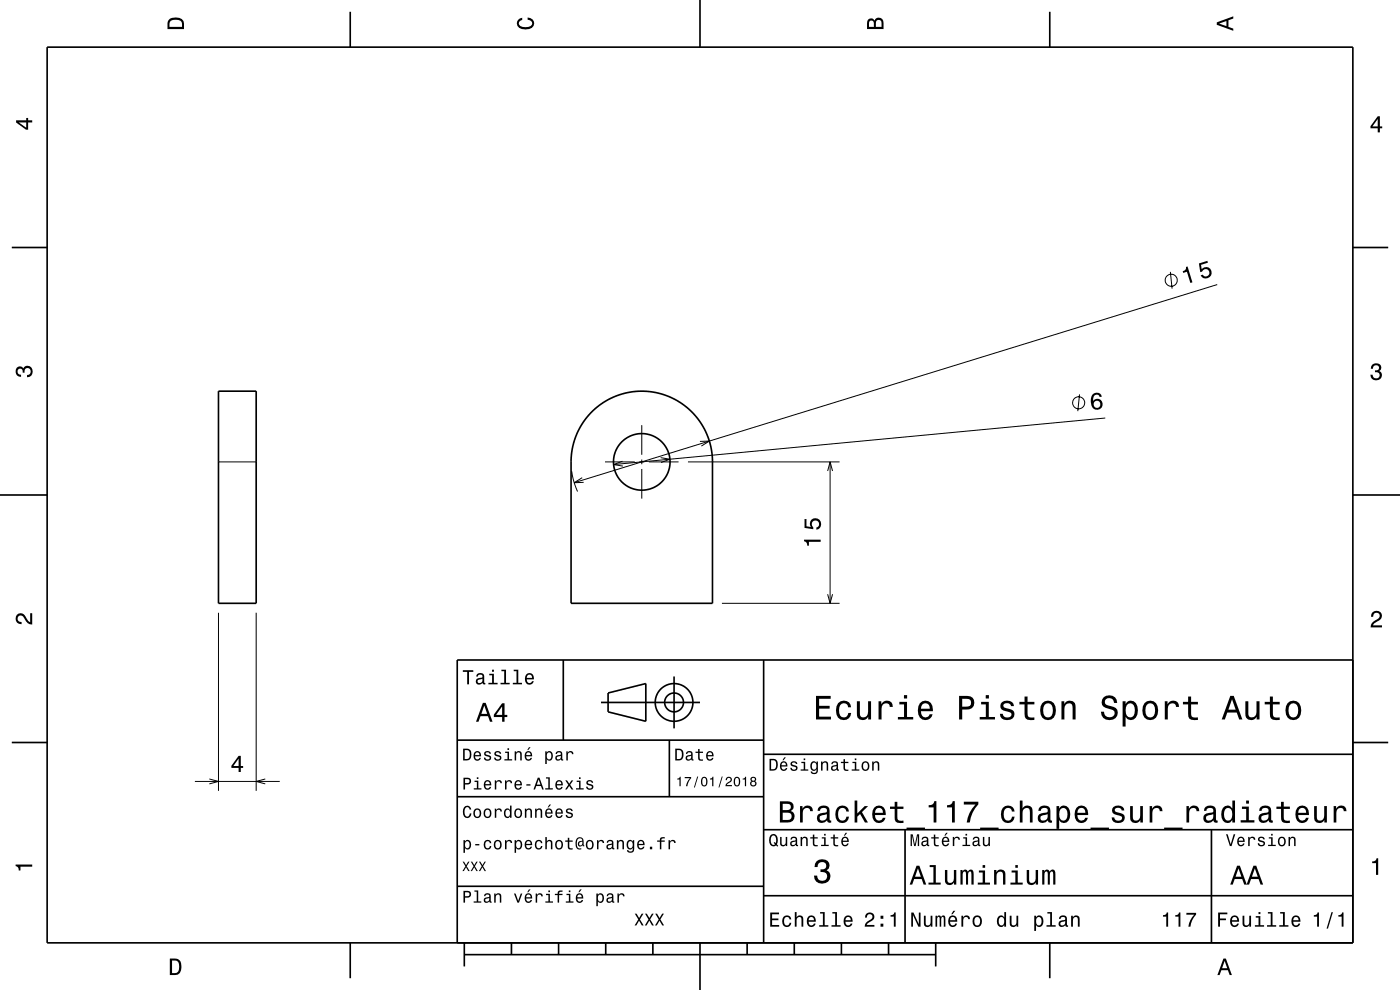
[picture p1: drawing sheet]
<svg xmlns="http://www.w3.org/2000/svg" width="297mm" height="210mm" viewBox="0 0 297 210" stroke-linecap="round" stroke-linejoin="round" font-family="sans-serif">
<g fill="none" stroke="#000" stroke-width=".21">
<path d="M248.3 57.7l.3 3.5M258.2 60.4l-136.4 42M46.3 98h8M121.3 100l.4 2.2 .8 2.1M128.3 98h6.3M132 97.8l-1.8 .7 1.9 .4M135.6 98h1M136.1 90.2v6.3M136.1 97.5v1M136.1 99.5v6.3M137.6 98h6.3M140.1 97.1l2 .3-1.9 .7"/>
<path d="M145.9 98h32.2M148.5 93.6h2l-1.7 1M175.6 99.9l.5-1.9 .5 1.9M176.1 98v30M229 83.7l-.4 3.5M234.5 88.7l-104.3 9.8M123.5 101.3l-1.7 1.1 2-.1M46.3 130v37.8M54.3 130v37.8M153.1 128h25M175.6 126l.5 2 .5-2M41.3 165.8h18"/>
<path d="M44.4 165.2l1.9 .6-1.9 .5M56.3 165.2l-2 .6 2 .5"/>
<circle cx="248.5" cy="59.4" r="1.28"/>
<circle cx="228.8" cy="85.4" r="1.28"/>
</g>
<g fill="none" stroke="#000" stroke-width=".35">
<path d="M10 10h277v190h-277zM74.3 2.5v7.5M148.5 0v10M222.7 2.5v7.5M2.5 52.5h7.5M287 52.5h7.5M46.3 83h8v45h-8zM125.4 87.5l2.5-2.1 2.9-1.4 3.4-.9h3.5l3.2 .6 3.1 1.5 2.8 2.2 2 2.5 .9 1.6 .7 1.8 .5 1.9 .2 1.8v31h-30l.1-31.6 .5-2.5 .9-2.3 1.2-2.2zM0 105h10M287 105h10M119.5 140v17M162 140v60"/>
<path d="M287 140h-190v60M2.5 157.5h7.5M97 157h65M127.5 149h21M129 147l8-2v8l-8-2zM142 157v12M143 143.5v11M287 157.5h7.5M97 169h65M162 176h125M162 160h125M192 176v24"/>
<path d="M257 176v24M97 188h65M162 190h125M74.3 200v7.5M98.5 202.5h100M98.5 200v5M108.5 200v2.5M118.5 200v2.5M128.5 200v2.5M138.5 200v2.5M148.5 200v10M158.5 200v2.5"/>
<path d="M168.5 200v2.5M178.5 200v2.5M188.5 200v2.5M198.5 200v5M222.7 200v7.5"/>
<circle cx="136.1" cy="98" r="6"/>
<circle cx="143" cy="149" r="2"/>
<circle cx="143" cy="149" r="4"/>
</g>
<g fill="#000">
<path d="M36 4a2.18 2.18 0 0 0-.5 2.2h3.5v-1.2a1.43 1.43 0 0 0-1.7-1.3zM36.3 4.4a2.15 2.15 0 0 1 2.2 .3l.1 1h-2.6v-1z" fill-rule="evenodd"/>
<path d="M109.9 4.2l.9-.4v.4a.7 .7 0 0 0-.7 .5 .7 .7 0 0 0 .3 .8 1.7 1.7 0 0 0 2.5-.5 .9 .9 0 0 0-1-.8v-.5a1.24 1.24 0 0 1 1.4 1.1 1.24 1.24 0 0 1-1 1.4 2.22 2.22 0 0 1-2.5-.7l-.2-.5z" fill-rule="evenodd"/>
<path d="M184.2 4.2l-.3 .7v1.3h3.5v-1.3a.98 .98 0 0 0-.7-1.1 .98 .98 0 0 0-1.2 .6 .84 .84 0 0 0-1.3-.2zM184.5 4.5a.54 .54 0 0 1 .6-.1 .54 .54 0 0 1 .3 .6v.7h-1zM185.9 4.4a.62 .62 0 0 1 .8-.1 .62 .62 0 0 1 .3 .6v.8h-1.2z" fill-rule="evenodd"/>
<path d="M258.1 4.7v.6l3.5 1.2v-.4l-1-.4v-1.4l1-.4v-.4zM258.6 5l1.6-.5v1z" fill-rule="evenodd"/>
<path d="M3.4 25.5v.5l2.1 1.5h.5v-1.5h.8v-.5h-.8v-.5h-.4v.5zM4 26h1.6v1.1z" fill-rule="evenodd"/>
<path d="M292.3 24.7l-1.6 2.1v.4h1.6v.9h.4v-.9h.5v-.4h-.5v-2.1zM292.3 25.2v1.6h-1.1z" fill-rule="evenodd"/>
<path d="M251.6 56.6a.77 .77 0 0 1-.7 .9l.1 .4 .8-.3 .7 2.4 .5-.1-1.1-3.4zM254.3 55.9l.3 1.8 .4-.1a.79 .79 0 0 1 1.1-.5 .79 .79 0 0 1 .4 1.1 .79 .79 0 0 1-1.2 .3l-.1-.2-.5 .1a1.21 1.21 0 0 0 1.8 .6 1.21 1.21 0 0 0 .3-1.8 1.21 1.21 0 0 0-1.9-.1l-.1-.9 1.5-.5-.2-.4z" fill-rule="evenodd"/>
<path d="M291.1 77.4a1.08 1.08 0 0 1 1.4-.2 1.08 1.08 0 0 1 .4 1.2l-.3 .3a1.06 1.06 0 0 1 .5 1.3 1.06 1.06 0 0 1-1.2 .7 1.1 1.1 0 0 1-1.2-1.2h.5a.71 .71 0 0 0 1 .8 .71 .71 0 0 0 .1-1.3h-.6v-.4a.61 .61 0 0 0 .8-.3 .61 .61 0 0 0-.2-.8 .61 .61 0 0 0-.9 .2l-.1 .5h-.5z" fill-rule="evenodd"/>
<path d="M3.6 78a.86 .86 0 0 1 1.4 .2 1.06 1.06 0 0 1 1.2-.6 1.06 1.06 0 0 1 .7 1.2 1.1 1.1 0 0 1-1.2 1.2v-.4a.71 .71 0 0 0 .8-1 .71 .71 0 0 0-1.3-.1v.6h-.4a.61 .61 0 0 0-.3-.8 .61 .61 0 0 0-.8 .2 .61 .61 0 0 0 .2 .8l.6 .2v.4a1.15 1.15 0 0 1-1.2-.6 1.15 1.15 0 0 1 .3-1.3z" fill-rule="evenodd"/>
<path d="M231.8 83.7a2.4 2.4 0 0 0 .5 3.2 1.16 1.16 0 0 0 1.5-.5 1.16 1.16 0 0 0-.4-1.5 1.16 1.16 0 0 0-1.5 .2 1.03 1.03 0 0 1 .7-1.4 .58 .58 0 0 1 .7 .5h.4a1.12 1.12 0 0 0-.8-.9 1.12 1.12 0 0 0-1.1 .4zM231.9 85.8a.75 .75 0 0 1 1.5 0 .75 .75 0 0 1-1.5 0z" fill-rule="evenodd"/>
<path d="M170.6 114.5v.3a.78 .78 0 0 1 .6 1h.4v-.9h2.5v-.4zM170.7 110.1v1.9l1.8 .3v-.4a.79 .79 0 0 1-.2-1.2 .79 .79 0 0 1 1.2-.1 .79 .79 0 0 1-.1 1.2l-.2 .1v.5a1.21 1.21 0 0 0 1-1.5 1.21 1.21 0 0 0-1.6-.9 1.21 1.21 0 0 0-.6 1.8l-.9-.2v-1.5z" fill-rule="evenodd"/>
<path d="M3.6 130.4a1.22 1.22 0 0 1 2 .7l.4 .6 .4 .3v-1.9h.4v2.4a1.8 1.8 0 0 1-1.7-1.4 .71 .71 0 0 0-.9-.5 .71 .71 0 0 0-.5 .8 .71 .71 0 0 0 .9 .5v.5a1.18 1.18 0 0 1-1.2-.7 1.18 1.18 0 0 1 .2-1.3z" fill-rule="evenodd"/>
<path d="M291.2 129.9a1.18 1.18 0 0 1 1.9 .3 1.18 1.18 0 0 1-1 1.7l-.5 .3-.3 .5h1.9v.4h-2.4a1.8 1.8 0 0 1 1.4-1.8 .71 .71 0 0 0 .5-.8 .71 .71 0 0 0-.9-.5 .71 .71 0 0 0-.5 .8h-.4z" fill-rule="evenodd"/>
<path d="M98.2 158.8v2.5h.9a1.37 1.37 0 0 0 .7-2.2 1.56 1.56 0 0 0-1.6-.3zM98.6 159.1a.98 .98 0 0 1 1.1 .7 .98 .98 0 0 1-.6 1.2h-.5zM100.7 159.6a1.04 1.04 0 0 0-.2 1.2 1.04 1.04 0 0 0 1 .5l.5-.5h-.3l-.4 .3a.54 .54 0 0 1-.5-.7h1.3a.83 .83 0 0 0-.4-.9 .83 .83 0 0 0-1 .1zM100.9 159.7l.2-.1a.47 .47 0 0 1 .5 .1 .47 .47 0 0 1 .1 .5h-.9zM102.9 159.5l-.2 .1a.69 .69 0 0 0 .9 .9l.2 .1a.43 .43 0 0 1-.4 .5 .43 .43 0 0 1-.4-.4h-.3a.74 .74 0 0 0 .9 .7 .74 .74 0 0 0 .5-1l-1-.4a.38 .38 0 0 1 .3-.5 .38 .38 0 0 1 .4 .4h.3a.78 .78 0 0 0-1.2-.4zM105.1 159.5l-.2 .1a.69 .69 0 0 0 .9 .9l.2 .1a.43 .43 0 0 1-.4 .5 .43 .43 0 0 1-.5-.4h-.3a.74 .74 0 0 0 .9 .7 .74 .74 0 0 0 .5-1l-.9-.4a.38 .38 0 0 1 .3-.5 .38 .38 0 0 1 .4 .4h.3a.77 .77 0 0 0-1.2-.4zM107.2 159.4v.3h.5v1.3h-.7v.3h1.6v-.3h-.6v-1.6zM107.7 158.7v.4h.3v-.4zM109.2 159.4v1.9h.3v-1.1a.45 .45 0 0 1 .4-.6 .45 .45 0 0 1 .5 .5v1.2h.3v-1.3a.63 .63 0 0 0-.5-.7 .63 .63 0 0 0-.7 .4v-.3zM112.2 158.5l-.4 .6h.3l.5-.6zM111.5 159.6a1.04 1.04 0 0 0-.2 1.2 1.04 1.04 0 0 0 1.1 .5l.5-.5h-.3l-.5 .3a.54 .54 0 0 1-.5-.7h1.3a.83 .83 0 0 0-.4-.9 .83 .83 0 0 0-1 .1zM111.8 159.7l.1-.1a.48 .48 0 0 1 .5 .1 .48 .48 0 0 1 .2 .5h-1zM115.7 159.4v2.7h.3v-1.1a.66 .66 0 0 0 .7 .4 .66 .66 0 0 0 .5-.6 .91 .91 0 0 0 0-1.1 .91 .91 0 0 0-1-.3l-.2 .3v-.3zM116.1 159.8a.45 .45 0 0 1 .5-.2 .45 .45 0 0 1 .3 .4 .65 .65 0 0 1 .1 .8 .65 .65 0 0 1-.7 .2 .98 .98 0 0 1-.2-1.2zM118.1 159.5l-.2 .4h.3a.39 .39 0 0 1 .4-.3 .39 .39 0 0 1 .3 .5h-.1a.65 .65 0 0 0-1 .4 .65 .65 0 0 0 .6 .9l.6-.3 .1 .2h.4v-.2l-.2-.1v-1.1a.72 .72 0 0 0-.5-.6 .72 .72 0 0 0-.7 .2zM118.2 160.6l.8-.3a.55 .55 0 0 1-.2 .7 .55 .55 0 0 1-.6 0zM120.1 159.4v1.9h.4v-1.1a.47 .47 0 0 1 .2-.6 .47 .47 0 0 1 .6 .2v.2h.4a.64 .64 0 0 0-.5-.7 .64 .64 0 0 0-.8 .4v-.3z" fill-rule="evenodd"/>
<path d="M98.2 142.2v.3h.9v2.7h.4v-2.7h.9v-.3zM101.3 143l-.3 .5h.4a.47 .47 0 0 1 .5-.4 .47 .47 0 0 1 .4 .6l-.2 .1a.84 .84 0 0 0-1 .2 .84 .84 0 0 0 0 1.1 .9 .9 0 0 0 1.3-.2l.1 .2 .5 .1v-.3l-.3-.1v-1.3a.87 .87 0 0 0-1.4-.5zM101.4 144.3l.9-.3a.66 .66 0 0 1-.1 .7 .66 .66 0 0 1-.8 .1zM103.8 142.9v.3h.6v1.6h-.8v.4h2v-.4h-.8v-1.9zM104.4 142.1v.4h.4v-.4zM106.4 142.1v.3h.6v2.4h-.8v.4h1.9v-.4h-.7v-2.7zM109 142.1v.3h.6v2.4h-.8v.4h1.9v-.4h-.7v-2.7zM111.6 143.1a1.32 1.32 0 0 0 .7 2.1 .9 .9 0 0 0 .9-.7h-.3l-.2 .3-.4 .1a.65 .65 0 0 1-.6-.8h1.6a1 1 0 0 0-.4-1.2 1 1 0 0 0-1.3 .2zM111.9 143.3a.57 .57 0 0 1 .7-.1 .57 .57 0 0 1 .3 .6h-1.2z" fill-rule="evenodd"/>
<path d="M102.4 149.1l-1.4 4h.5l.4-1.2h1.6l.4 1.2h.6l-1.5-4zM102.7 149.7l.7 1.7h-1.3zM106.5 149.2l-1.7 2.4v.5h1.7v1h.5v-1h.6v-.5h-.6v-2.4zM106.5 149.9v1.7h-1.3z" fill-rule="evenodd"/>
<path d="M143.2 158.8v2.5h.9a1.37 1.37 0 0 0 .7-2.2 1.56 1.56 0 0 0-1.6-.3zM143.6 159.1a.98 .98 0 0 1 1.1 .7 .98 .98 0 0 1-.6 1.2h-.5zM145.7 159.5l-.2 .4h.3a.39 .39 0 0 1 .5-.3 .39 .39 0 0 1 .3 .5h-.2a.65 .65 0 0 0-.9 .4 .65 .65 0 0 0 .5 .9l.7-.3v.2h.4v-.2l-.1-.1-.1-1.1a.73 .73 0 0 0-.4-.6 .73 .73 0 0 0-.8 .2zM145.8 160.6l.8-.3a.55 .55 0 0 1-.1 .7 .55 .55 0 0 1-.7 0zM148.1 158.9v.5h-.5v.3h.5v1.3a.75 .75 0 0 0 1 .4v-.3a.48 .48 0 0 1-.7-.3v-1.1h.7v-.3h-.7v-.5zM150 159.6a1.04 1.04 0 0 0-.2 1.2 1.04 1.04 0 0 0 1.1 .5l.5-.5h-.4l-.4 .3a.54 .54 0 0 1-.5-.7h1.3a.83 .83 0 0 0-.4-.9 .83 .83 0 0 0-1 .1zM150.3 159.7l.1-.1a.48 .48 0 0 1 .5 .1 .48 .48 0 0 1 .2 .5h-1z" fill-rule="evenodd"/>
<path d="M173.1 147.6v5h3.2v-.6h-2.5v-1.7h2.2v-.6h-2.2v-1.5h2.4v-.6zM177.8 149.2a2.59 2.59 0 0 0 .5 3.4 1.58 1.58 0 0 0 2.3-1.4h-.6a.95 .95 0 0 1-.9 1 .95 .95 0 0 1-1-.9 1.59 1.59 0 0 1 .9-2.1 .85 .85 0 0 1 .9 .8h.7a1.56 1.56 0 0 0-1.1-1.3 1.56 1.56 0 0 0-1.7 .5zM181.8 148.8v2.5a1.27 1.27 0 0 0 .9 1.4 1.27 1.27 0 0 0 1.5-.7v.6h.6v-3.8h-.6v2.2a.92 .92 0 0 1-.6 1.1 .92 .92 0 0 1-1.2-.4v-2.9zM186.4 148.8v3.8h.6v-2.2a.95 .95 0 0 1 .5-1.1 .95 .95 0 0 1 1.2 .3l.1 .4h.6a1.28 1.28 0 0 0-1-1.4 1.28 1.28 0 0 0-1.4 .8v-.6zM190.8 148.9v.5h1v2.7h-1.3v.5h3.2v-.5h-1.3v-3.2zM191.8 147.4v.8h.6v-.8zM195.1 149.2a2.62 2.62 0 0 0 .5 3.4 1.57 1.57 0 0 0 2.2-1.1h-.6l-.3 .5-.5 .2a1.08 1.08 0 0 1-1-1.3h2.5a1.66 1.66 0 0 0-.7-2 1.66 1.66 0 0 0-2.1 .3zM195.6 149.5a.94 .94 0 0 1 1.2-.2 .94 .94 0 0 1 .5 1h-1.9zM203.5 147.6v5h.6v-2.1h.8a1.47 1.47 0 0 0 1.8-1.2 1.47 1.47 0 0 0-1.5-1.7zM204.1 148.2a1.6 1.6 0 0 1 1.8 .5 .86 .86 0 0 1 0 .9 .86 .86 0 0 1-.9 .3h-.9zM208.1 148.9v.5h1v2.7h-1.3v.5h3.3v-.5h-1.3v-3.2zM209.1 147.4v.8h.7v-.8zM212.6 148.9a1.08 1.08 0 0 0-.3 1.2 1.08 1.08 0 0 0 1 .7l1.1 .4a.57 .57 0 0 1 .2 .6 .57 .57 0 0 1-.5 .4 .96 .96 0 0 1-1.4-.8h-.6a1.6 1.6 0 0 0 1.3 1.4 1.6 1.6 0 0 0 1.7-.8 1.13 1.13 0 0 0-1-1.6l-1.1-.3-.2-.4a.87 .87 0 0 1 .9-.5 .87 .87 0 0 1 .8 .6h.6a1.41 1.41 0 0 0-2.1-1.1zM217.4 147.8v1.1h-1.1v.5h1.1v2.6l.2 .4 .4 .3h1.4v-.5a.97 .97 0 0 1-1.4-.5v-2.3h1.4v-.5h-1.4v-1.1zM221.1 149.2a2.56 2.56 0 0 0 .5 3.4 1.72 1.72 0 0 0 1.8-.2 1.72 1.72 0 0 0 .6-1.7 1.7 1.7 0 0 0-.9-1.9 1.7 1.7 0 0 0-2 .4zM221.6 149.6a.96 .96 0 0 1 1-.4 .96 .96 0 0 1 .7 .8 1.59 1.59 0 0 1-1 2.2 1.19 1.19 0 0 1-1-1.5zM225.2 148.8v3.8h.6v-2.2a.97 .97 0 0 1 .5-1.1 .97 .97 0 0 1 1.1 .2l.1 .7v2.4h.7v-2.5a1.27 1.27 0 0 0-.9-1.4 1.27 1.27 0 0 0-1.5 .6v-.5zM234.1 147.9a1.38 1.38 0 0 0-.3 1.5 1.38 1.38 0 0 0 1.3 .9 1.25 1.25 0 0 1 1.4 .9 1.15 1.15 0 0 1-1.3 .9 1.15 1.15 0 0 1-1-1.1h-.7a1.8 1.8 0 0 0 1.7 1.8 1.8 1.8 0 0 0 1.9-1.6 1.46 1.46 0 0 0-1.5-1.4l-.6-.2a.83 .83 0 0 1-.5-1.1 .83 .83 0 0 1 1.2-.3l.5 .5 .1 .4h.7a1.67 1.67 0 0 0-1-1.6 1.67 1.67 0 0 0-1.9 .4zM238.2 148.8v5.3h.6v-2.1a1.32 1.32 0 0 0 1.4 .7 1.32 1.32 0 0 0 1.1-1.1 2.43 2.43 0 0 0-.8-2.8 1.21 1.21 0 0 0-1.7 .5v-.5zM239.1 149.6a.9 .9 0 0 1 .9-.4 .9 .9 0 0 1 .7 .8 1.61 1.61 0 0 1-.9 2.2 1.18 1.18 0 0 1-1-1.5zM242.8 149.2a2.56 2.56 0 0 0 .5 3.4 1.72 1.72 0 0 0 1.8-.2 1.72 1.72 0 0 0 .6-1.7 1.7 1.7 0 0 0-.9-1.9 1.7 1.7 0 0 0-2 .4zM243.3 149.6a.96 .96 0 0 1 1-.4 .96 .96 0 0 1 .7 .8 1.59 1.59 0 0 1-1 2.2 1.19 1.19 0 0 1-1-1.5zM247.1 148.8v3.8h.6v-2.2a.95 .95 0 0 1 .5-1.1 .95 .95 0 0 1 1.2 .3l.1 .4h.6a1.28 1.28 0 0 0-1-1.4 1.28 1.28 0 0 0-1.4 .8v-.6zM252 147.8v1.1h-1v.5h1l.1 2.6 .2 .4 .4 .3h1.4v-.5a.97 .97 0 0 1-1.4-.5v-2.3h1.4v-.5h-1.4v-1.1zM261 147.6l-1.8 5h.6l.6-1.4h2l.5 1.4h.7l-1.9-5zM261.4 148.3l.7 2.2h-1.5zM264.2 148.8v2.5a1.27 1.27 0 0 0 .9 1.4 1.27 1.27 0 0 0 1.5-.7v.6h.6v-3.8h-.6v2.2a.92 .92 0 0 1-.6 1.1 .92 .92 0 0 1-1.1-.4l-.1-2.9zM269.4 147.8v1.1h-1.1v.5h1.1v2.6l.2 .4 .4 .3 .7 .1 .8-.1v-.5a.97 .97 0 0 1-1.4-.5l-.1-2.3h1.5v-.5h-1.5v-1.1zM273.1 149.2a2.56 2.56 0 0 0 .6 3.4 1.72 1.72 0 0 0 1.8-.2 1.72 1.72 0 0 0 .6-1.7 1.7 1.7 0 0 0-.9-1.9 1.7 1.7 0 0 0-2.1 .4zM273.6 149.6a.96 .96 0 0 1 1-.4 .96 .96 0 0 1 .7 .8 1.59 1.59 0 0 1-.9 2.2 1.19 1.19 0 0 1-1.1-1.5z" fill-rule="evenodd"/>
<path d="M50.6 160.3l-1.5 2.1v.5h1.5v.9h.5v-.9h.5v-.4h-.5v-2.2zM50.6 160.9v1.6h-1.1z" fill-rule="evenodd"/>
<path d="M98.3 165v2.5h.4v-1.1a.96 .96 0 0 0 1.2-.7 .66 .66 0 0 0-.7-.7zM98.7 165.3h.4a.43 .43 0 0 1 .5 .4 .43 .43 0 0 1-.5 .4h-.4zM100.7 165.6v.3h.5v1.3h-.7v.3h1.6v-.3h-.6v-1.6zM101.2 164.9v.3h.3v-.3zM102.8 165.7a1.04 1.04 0 0 0-.1 1.2 1.04 1.04 0 0 0 1 .6l.5-.6h-.3l-.5 .4a.54 .54 0 0 1-.4-.7h1.2a.83 .83 0 0 0-.3-1 .83 .83 0 0 0-1.1 .1zM103.1 165.9l.1-.1a.47 .47 0 0 1 .5 .1 .47 .47 0 0 1 .2 .4h-.9zM105 165.5v2h.3v-1.1a.47 .47 0 0 1 .2-.6 .47 .47 0 0 1 .6 .2l.1 .1h.3a.64 .64 0 0 0-.5-.6 .64 .64 0 0 0-.7 .4v-.4zM107.1 165.5v2h.3v-1.1a.47 .47 0 0 1 .3-.6 .47 .47 0 0 1 .6 .2v.1h.3a.64 .64 0 0 0-.4-.6 .64 .64 0 0 0-.8 .4v-.4zM109.3 165.7a1.04 1.04 0 0 0-.1 1.2 1.04 1.04 0 0 0 1 .6l.5-.6h-.3l-.4 .4a.54 .54 0 0 1-.5-.7h1.2a.83 .83 0 0 0-.3-1 .83 .83 0 0 0-1.1 .1zM109.6 165.9l.1-.1a.47 .47 0 0 1 .5 .1 .47 .47 0 0 1 .2 .4h-.9zM111.7 166.4v.2h.8v-.2zM114.1 165l-.9 2.5h.3l.3-.8h1l.2 .8h.4l-1-2.5zM114.3 165.3l.3 1.1h-.7zM115.8 164.9v.2h.5v2.1h-.6v.3h1.6v-.3h-.7v-2.3zM118 165.7a1.04 1.04 0 0 0-.2 1.2 1.04 1.04 0 0 0 1.1 .6l.5-.6h-.3l-.5 .4a.54 .54 0 0 1-.5-.7h1.3a.83 .83 0 0 0-.3-1 .83 .83 0 0 0-1.1 .1zM118.3 165.9l.1-.1a.47 .47 0 0 1 .5 .1 .47 .47 0 0 1 .2 .4h-1zM119.9 165.5l.7 1-.7 1h.4l.5-.8 .5 .8h.3l-.6-1 .6-1h-.4l-.4 .7-.5-.7zM122.3 165.6v.3h.5v1.3h-.6v.3h1.6v-.3h-.6v-1.6zM122.8 164.9v.3h.4v-.3zM124.6 165.6l-.2 .2a.68 .68 0 0 0 .9 .9l.2 .1a.43 .43 0 0 1-.4 .5 .43 .43 0 0 1-.5-.4h-.3a.74 .74 0 0 0 1 .7 .74 .74 0 0 0 .4-1.1l-.9-.3a.38 .38 0 0 1 .3-.5 .38 .38 0 0 1 .4 .4l.3-.1a.78 .78 0 0 0-1.2-.4z" fill-rule="evenodd"/>
<path d="M98.3 178.2v2.7h.3v-1a.66 .66 0 0 0 .8 .3 .66 .66 0 0 0 .5-.6 .91 .91 0 0 0 0-1 .91 .91 0 0 0-1-.4l-.3 .3v-.3zM98.8 178.6a.45 .45 0 0 1 .5-.2 .45 .45 0 0 1 .3 .5 .65 .65 0 0 1 0 .7 .65 .65 0 0 1-.7 .3 .98 .98 0 0 1-.1-1.3zM100.8 179v.3h.9v-.3zM102.8 178.4a1.04 1.04 0 0 0-.1 1.2 1.04 1.04 0 0 0 1 .6l.5-.4v-.3h-.3l-.3 .4a.72 .72 0 0 1-.7-.7 .72 .72 0 0 1 .7-.7l.3 .4h.3a.78 .78 0 0 0-.5-.7 .78 .78 0 0 0-.9 .2zM105 178.4a1.04 1.04 0 0 0-.2 1.2 1.04 1.04 0 0 0 1.1 .6 1.04 1.04 0 0 0 .5-1.3 1.04 1.04 0 0 0-1.2-.7zM105.2 178.6a.48 .48 0 0 1 .5-.2 .48 .48 0 0 1 .4 .5 .66 .66 0 0 1 0 .7 .66 .66 0 0 1-.7 .3 .97 .97 0 0 1-.2-1.3zM107.1 178.2v2h.3v-1.2a.47 .47 0 0 1 .3-.5 .47 .47 0 0 1 .6 .2v.1h.3a.64 .64 0 0 0-.4-.6 .64 .64 0 0 0-.8 .3v-.3zM109.2 178.2v2.7h.3v-1a.66 .66 0 0 0 .7 .3 .66 .66 0 0 0 .5-.6 .91 .91 0 0 0 0-1 .91 .91 0 0 0-1-.4l-.2 .3v-.3zM109.6 178.6a.44 .44 0 0 1 .5-.2 .44 .44 0 0 1 .3 .5l.1 .3a.6 .6 0 0 1-.5 .7 .84 .84 0 0 1-.4-1.3zM111.5 178.4a1.04 1.04 0 0 0-.2 1.2 1.04 1.04 0 0 0 1.1 .6l.5-.6h-.3l-.5 .3a.54 .54 0 0 1-.5-.6h1.3a.83 .83 0 0 0-.4-1 .83 .83 0 0 0-1 .1zM111.8 178.6l.1-.1a.48 .48 0 0 1 .5 0 .48 .48 0 0 1 .2 .5h-1zM113.7 178.4a1.04 1.04 0 0 0-.2 1.2 1.04 1.04 0 0 0 1.1 .6l.4-.4 .1-.3h-.3l-.3 .4a.72 .72 0 0 1-.7-.7 .72 .72 0 0 1 .7-.7l.3 .4h.3a.78 .78 0 0 0-.6-.7 .78 .78 0 0 0-.8 .2zM115.7 177.6v2.6h.3v-1.2a.45 .45 0 0 1 .3-.5 .45 .45 0 0 1 .6 .2v1.5h.3v-1.3a.63 .63 0 0 0-.4-.7 .63 .63 0 0 0-.8 .3v-.9zM118 178.4a1.04 1.04 0 0 0-.2 1.2 1.04 1.04 0 0 0 1.1 .6 1.04 1.04 0 0 0 .5-1.3 1.04 1.04 0 0 0-1.2-.7zM118.2 178.6a.48 .48 0 0 1 .5-.2 .48 .48 0 0 1 .4 .5 .66 .66 0 0 1 0 .7 .66 .66 0 0 1-.7 .3 .98 .98 0 0 1-.2-1.3zM120.4 177.7v.6h-.5v.3h.5l.1 1.2a.75 .75 0 0 0 1 .4v-.3a.49 .49 0 0 1-.7-.2v-1.1h.7v-.3h-.7v-.6zM122.5 177.8a1.87 1.87 0 0 0 .1 2.3l.7 .1v-.3a.61 .61 0 0 1-.9-.5 1.2 1.2 0 0 1 .6-1.6l.4 .1 .1 .4a.7 .7 0 0 0-.8 .4 .7 .7 0 0 0 .2 .8h.4l.3-.2v.2h.4l-.2-.3a1.2 1.2 0 0 0-.8-1.6zM122.9 178.7l.6-.2-.1 .7-.5 .1zM124.5 178.4a1.04 1.04 0 0 0-.2 1.2 1.04 1.04 0 0 0 1.2 .6 1.04 1.04 0 0 0 .4-1.3 1.04 1.04 0 0 0-1.1-.7zM124.7 178.6a.48 .48 0 0 1 .5-.2 .48 .48 0 0 1 .4 .5 .66 .66 0 0 1 0 .7 .66 .66 0 0 1-.7 .3 .98 .98 0 0 1-.2-1.3zM126.7 178.2v2h.3v-1.2a.47 .47 0 0 1 .2-.5 .47 .47 0 0 1 .6 .2v.1h.4a.64 .64 0 0 0-.5-.6 .64 .64 0 0 0-.8 .3v-.3zM128.9 178.3l-.2 .5h.3a.39 .39 0 0 1 .5-.4 .39 .39 0 0 1 .3 .6h-.2a.65 .65 0 0 0-.9 .4 .65 .65 0 0 0 .5 .8l.6-.3 .1 .2 .4 .1v-.3h-.2v-1.2a.72 .72 0 0 0-.5-.6 .72 .72 0 0 0-.7 .2zM129 179.4l.8-.2a.55 .55 0 0 1-.1 .6 .55 .55 0 0 1-.7 .1zM130.9 178.2v2h.3v-1.2a.45 .45 0 0 1 .3-.5 .45 .45 0 0 1 .5 .2l.1 1.5h.3v-1.3a.63 .63 0 0 0-.5-.7 .63 .63 0 0 0-.7 .3v-.3zM133.1 178.4a1.06 1.06 0 0 0-.2 1.1 1.06 1.06 0 0 0 .9 .7l.4-.3a.52 .52 0 0 1-.2 .7 .52 .52 0 0 1-.7-.3h-.3a.78 .78 0 0 0 .9 .6 .78 .78 0 0 0 .6-.8v-1.9h-.3v.3l-.2-.3a.65 .65 0 0 0-.9 .2zM133.4 178.6a.45 .45 0 0 1 .5-.2 .45 .45 0 0 1 .3 .5 .65 .65 0 0 1 0 .7 .65 .65 0 0 1-.7 .3l-.2-.4zM135.4 178.4a1.04 1.04 0 0 0-.2 1.2 1.04 1.04 0 0 0 1 .6l.5-.6h-.3l-.4 .3a.54 .54 0 0 1-.5-.6h1.3a.83 .83 0 0 0-.4-1 .83 .83 0 0 0-1 .1zM135.6 178.6l.2-.1a.48 .48 0 0 1 .5 0 .48 .48 0 0 1 .1 .5h-.9zM137.9 179.6v.6h.5v-.6zM139.4 178.3v.3h.6v1.6h.3v-1.6h.7v-.3h-.7v-.3l.7-.1v-.3a.68 .68 0 0 0-.7 0 .68 .68 0 0 0-.3 .7zM141.8 178.2v2h.3v-1.2a.47 .47 0 0 1 .3-.5 .47 .47 0 0 1 .6 .2v.1h.3a.64 .64 0 0 0-.5-.6 .64 .64 0 0 0-.7 .3v-.3z" fill-rule="evenodd"/>
<path d="M98.4 171.2a1.45 1.45 0 0 0 .7 2.3 .94 .94 0 0 0 .9-1h-.3a.59 .59 0 0 1-.8 .7 1.31 1.31 0 0 1 .2-2l.3 .1 .2 .4h.4a.85 .85 0 0 0-.6-.8 .85 .85 0 0 0-1 .3zM100.6 171.7a1.04 1.04 0 0 0-.1 1.3 1.04 1.04 0 0 0 1.1 .5 1.04 1.04 0 0 0 .5-1.3 1.04 1.04 0 0 0-1.2-.7zM100.9 171.9a.48 .48 0 0 1 .5-.1 .48 .48 0 0 1 .3 .4 .66 .66 0 0 1 0 .7 .66 .66 0 0 1-.7 .3 .98 .98 0 0 1-.1-1.3zM102.8 171.7a1.04 1.04 0 0 0-.2 1.3 1.04 1.04 0 0 0 1.2 .5 1.04 1.04 0 0 0 .5-1.3 1.04 1.04 0 0 0-1.2-.7zM103 171.9a.48 .48 0 0 1 .5-.1 .48 .48 0 0 1 .4 .4 .66 .66 0 0 1 0 .7 .66 .66 0 0 1-.7 .3 .97 .97 0 0 1-.2-1.3zM105 171.5v2h.3v-1.1a.47 .47 0 0 1 .2-.6 .47 .47 0 0 1 .6 .2l.1 .1h.3a.64 .64 0 0 0-.5-.6 .64 .64 0 0 0-.7 .4v-.4zM107.1 171.7a1.06 1.06 0 0 0-.2 1.2 1.06 1.06 0 0 0 .9 .6l.4-.3v.3h.3v-2.6h-.3v.9a.63 .63 0 0 0-1.1-.1zM107.4 171.9a.44 .44 0 0 1 .4-.1 .44 .44 0 0 1 .4 .4 .65 .65 0 0 1 0 .7 .65 .65 0 0 1-.7 .3l-.2-.4zM109.3 171.7a1.04 1.04 0 0 0-.1 1.3 1.04 1.04 0 0 0 1.1 .5 1.04 1.04 0 0 0 .5-1.3 1.04 1.04 0 0 0-1.2-.7zM109.5 171.9a.48 .48 0 0 1 .6-.1 .48 .48 0 0 1 .3 .4 .66 .66 0 0 1 0 .7 .66 .66 0 0 1-.7 .3 .98 .98 0 0 1-.2-1.3zM111.4 171.5v2h.3v-1.1a.45 .45 0 0 1 .3-.7 .45 .45 0 0 1 .5 .6v1.2h.4v-1.3a.63 .63 0 0 0-.5-.7 .63 .63 0 0 0-.7 .3v-.3zM113.5 171.5v2h.3v-1.1a.45 .45 0 0 1 .3-.6 .45 .45 0 0 1 .6 .2v1.5h.3v-1.3a.63 .63 0 0 0-.4-.7 .63 .63 0 0 0-.8 .3v-.3zM116.5 170.7l-.3 .6h.2l.5-.6zM115.9 171.7a1.04 1.04 0 0 0-.2 1.2 1.04 1.04 0 0 0 1 .6l.5-.6h-.3l-.4 .4a.54 .54 0 0 1-.5-.7h1.2a.83 .83 0 0 0-.3-1 .83 .83 0 0 0-1 .1zM116.1 171.9l.2-.1a.47 .47 0 0 1 .4 .1 .47 .47 0 0 1 .2 .4h-.9zM118 171.7a1.04 1.04 0 0 0-.2 1.2 1.04 1.04 0 0 0 1.1 .6l.5-.6h-.3l-.5 .4a.53 .53 0 0 1-.5-.7h1.3a.83 .83 0 0 0-.3-1 .83 .83 0 0 0-1.1 .1zM118.3 171.9l.1-.1a.47 .47 0 0 1 .5 .1 .47 .47 0 0 1 .2 .4h-1zM120.2 171.6l-.1 .2a.69 .69 0 0 0 .8 .9l.3 .1a.43 .43 0 0 1-.4 .5 .43 .43 0 0 1-.5-.4h-.3a.74 .74 0 0 0 .9 .7 .74 .74 0 0 0 .5-1.1l-1-.3a.38 .38 0 0 1 .3-.5 .38 .38 0 0 1 .5 .3h.3a.77 .77 0 0 0-1.3-.4z" fill-rule="evenodd"/>
<path d="M143.7 165.1v.3h.4v1.4h.3v-2zM145.3 164.8v.3h1l-.7 1.2-.1 .5h.3l.8-2zM147.9 164.7l-.7 2.3h.2l.7-2.3zM148.9 165a1.15 1.15 0 0 0 .5 1.8 1.16 1.16 0 0 0 .5-1.8 .63 .63 0 0 0-1 0zM149.2 165.1l.2-.1a.98 .98 0 0 1 0 1.6l-.2-.1-.2-.3v-.7zM150.6 165.1v.3h.5v1.4h.2v-2zM153.1 164.7l-.7 2.3h.2l.7-2.3zM154.1 164.9l-.2 .6h.3a.4 .4 0 0 1 .3-.5 .4 .4 0 0 1 .5 .3 .4 .4 0 0 1-.3 .5l-.2 .1a.93 .93 0 0 0-.6 .9h1.4v-.3h-1.1l.5-.4a.67 .67 0 0 0 .5-1 .67 .67 0 0 0-1.1-.2zM155.8 165a1.15 1.15 0 0 0 .5 1.8 1.16 1.16 0 0 0 .5-1.8 .63 .63 0 0 0-1 0zM156.1 165.1l.2-.1a.98 .98 0 0 1 0 1.6l-.2-.1-.2-.3v-.7zM157.6 165.1v.3h.4v1.4h.3v-2zM159.4 164.9l-.2 .5 .2 .3a.62 .62 0 0 0-.1 .9 .62 .62 0 0 0 1 0 .62 .62 0 0 0-.1-.9 .57 .57 0 0 0 0-.9 .57 .57 0 0 0-.8 .1zM159.4 166.2a.41 .41 0 0 1 .8 0 .41 .41 0 0 1-.8 0zM159.5 165.3a.34 .34 0 0 1 .6 0 .34 .34 0 0 1-.6 0z" fill-rule="evenodd"/>
<path d="M163.2 161v2.5h.9a1.37 1.37 0 0 0 .7-2.2 1.58 1.58 0 0 0-1.6-.3zM163.6 161.3a.98 .98 0 0 1 1.1 .7 .98 .98 0 0 1-.6 1.2h-.5zM166.4 160.7l-.4 .6h.2l.5-.6zM165.7 161.7a1.04 1.04 0 0 0-.2 1.2 1.04 1.04 0 0 0 1 .6l.5-.6h-.3l-.4 .4a.54 .54 0 0 1-.5-.7h1.3a.83 .83 0 0 0-.4-1 .83 .83 0 0 0-1 .1zM165.9 161.9l.2-.1a.48 .48 0 0 1 .5 .1 .48 .48 0 0 1 .1 .4h-.9zM167.9 161.6l-.2 .2a.68 .68 0 0 0 .9 .9l.2 .1a.43 .43 0 0 1-.4 .5 .43 .43 0 0 1-.4-.4h-.3a.74 .74 0 0 0 .9 .7 .74 .74 0 0 0 .5-1.1l-1-.3a.38 .38 0 0 1 .3-.5 .38 .38 0 0 1 .4 .4l.3-.1a.78 .78 0 0 0-1.2-.4zM170 161.6v.3h.5v1.3h-.7v.3h1.7v-.3h-.7v-1.6zM170.5 160.9v.3h.3v-.3zM172.1 161.7a1.06 1.06 0 0 0-.2 1.2 1.06 1.06 0 0 0 .9 .6l.4-.3a.52 .52 0 0 1-.2 .7 .52 .52 0 0 1-.7-.3h-.3a.78 .78 0 0 0 .9 .6 .78 .78 0 0 0 .6-.8v-1.9h-.3v.4l-.2-.3a.64 .64 0 0 0-.9 .1zM172.4 161.9a.45 .45 0 0 1 .4-.1 .45 .45 0 0 1 .4 .4 .65 .65 0 0 1 0 .7 .65 .65 0 0 1-.7 .3l-.2-.4zM174.2 161.5v2h.3v-1.1a.45 .45 0 0 1 .3-.6 .45 .45 0 0 1 .5 .2l.1 1.5h.3v-1.3a.63 .63 0 0 0-.5-.7 .63 .63 0 0 0-.7 .3v-.3zM176.6 161.6l-.2 .5h.3a.39 .39 0 0 1 .4-.4 .39 .39 0 0 1 .3 .6h-.1a.65 .65 0 0 0-1 .4 .65 .65 0 0 0 .6 .8l.6-.3 .1 .2 .4 .1-.2-.4v-1a.73 .73 0 0 0-1.2-.5zM176.7 162.7l.8-.2a.55 .55 0 0 1-.2 .6 .55 .55 0 0 1-.6 .1zM178.9 161v.6h-.5v.3h.5l.1 1.3a.75 .75 0 0 0 1 .3v-.3a.48 .48 0 0 1-.7-.2v-1.1h.7v-.3h-.7v-.6zM180.8 161.6v.3h.5v1.3h-.6v.3h1.6v-.3h-.6v-1.6zM181.3 160.9v.3h.4v-.3zM183 161.7a1.04 1.04 0 0 0-.2 1.3 1.04 1.04 0 0 0 1.2 .5 1.04 1.04 0 0 0 .4-1.3 1.04 1.04 0 0 0-1.2-.7zM183.2 161.9a.48 .48 0 0 1 .5-.1 .48 .48 0 0 1 .4 .4 .66 .66 0 0 1 0 .7 .66 .66 0 0 1-.7 .3 .98 .98 0 0 1-.2-1.3zM185 161.5v2h.3v-1.1a.45 .45 0 0 1 .3-.6 .45 .45 0 0 1 .6 .2v1.5h.3v-1.3a.63 .63 0 0 0-.4-.7 .63 .63 0 0 0-.8 .3v-.3z" fill-rule="evenodd"/>
<path d="M163.4 177.2a1.45 1.45 0 0 0 .7 2.3l.5-.2 .3 .3 .2-.2-.3-.3a1.53 1.53 0 0 0-.5-2.2l-.6 .1zM163.8 177.3l.3-.1a1.21 1.21 0 0 1 .5 1.7l-.3-.3-.2 .2 .3 .3a.45 .45 0 0 1-.7-.1 1.62 1.62 0 0 1 .1-1.7zM165.5 177.5v1.3a.63 .63 0 0 0 .4 .7 .63 .63 0 0 0 .8-.3v.3h.3v-2h-.3v1.2a.46 .46 0 0 1-.3 .5 .46 .46 0 0 1-.6-.2v-1.5zM167.9 177.6l-.2 .5h.3a.39 .39 0 0 1 .5-.4 .39 .39 0 0 1 .2 .6h-.1a.65 .65 0 0 0-.9 .4 .65 .65 0 0 0 .5 .8l.6-.3 .1 .2 .4 .1v-.3h-.2v-1.1a.73 .73 0 0 0-1.2-.5zM168 178.7l.8-.2a.55 .55 0 0 1-.2 .6 .55 .55 0 0 1-.6 .1zM169.8 177.5v2h.4v-1.1a.45 .45 0 0 1 .2-.6 .45 .45 0 0 1 .6 .2v1.5h.3v-1.3a.63 .63 0 0 0-.4-.7 .63 .63 0 0 0-.8 .3v-.3zM172.4 177v.6h-.5v.3h.5l.1 1.3a.75 .75 0 0 0 1 .3v-.3a.49 .49 0 0 1-.7-.2v-1.1h.7v-.3h-.7v-.6zM174.3 177.6v.3h.5v1.3h-.6v.3h1.6v-.3h-.6v-1.6zM174.8 176.9v.3h.4v-.3zM176.8 177v.6h-.6v.3h.6v1.3a.74 .74 0 0 0 1 .3v-.3a.49 .49 0 0 1-.7-.2v-1.1h.7v-.3h-.7v-.6zM179.4 176.7l-.4 .6h.2l.5-.6zM178.7 177.7a1.04 1.04 0 0 0-.2 1.2 1.04 1.04 0 0 0 1 .6l.5-.6h-.3l-.4 .4a.54 .54 0 0 1-.5-.7h1.3a.83 .83 0 0 0-.4-1 .83 .83 0 0 0-1 .1zM178.9 177.9l.2-.1a.48 .48 0 0 1 .5 .1 .48 .48 0 0 1 .1 .4h-.9z" fill-rule="evenodd"/>
<path d="M165.4 170v4.5h1.7a1.26 1.26 0 0 0 1.4-1 1.26 1.26 0 0 0-.7-1.5 1.1 1.1 0 0 0 .5-1.3 1.1 1.1 0 0 0-1.2-.7zM166 170.5h1a.68 .68 0 0 1 .8 .7 .68 .68 0 0 1-.9 .6h-.9zM166 172.4h1a.78 .78 0 0 1 .9 .7 .78 .78 0 0 1-.8 .8h-1.1zM169.7 171v3.5h.6v-2a.85 .85 0 0 1 .5-1 .85 .85 0 0 1 1 .3l.1 .3h.5a1.15 1.15 0 0 0-.8-1.2 1.15 1.15 0 0 0-1.4 .7v-.6zM173.8 171.2l-.3 .3-.1 .5h.6a.71 .71 0 0 1 .8-.7 .71 .71 0 0 1 .5 1l-.3 .1a1.47 1.47 0 0 0-1.7 1.2 .94 .94 0 0 0 1 1l.6-.2 .6-.4 .1 .4 .7 .1v-.5h-.3v-2.1a1.31 1.31 0 0 0-2.2-.7zM174 173.1l1.4-.4a.99 .99 0 0 1-.2 1.1 .99 .99 0 0 1-1.2 .1l-.1-.4zM177.6 171.4a1.96 1.96 0 0 0 1.1 3.2 1.36 1.36 0 0 0 1.4-1.4h-.5a.86 .86 0 0 1-.9 .9 .86 .86 0 0 1-.9-.8 1.44 1.44 0 0 1 .9-1.9 .77 .77 0 0 1 .8 .7h.6a1.4 1.4 0 0 0-1-1.2 1.4 1.4 0 0 0-1.5 .5zM181.3 169.8v4.7h.6v-1.3l.6-.5 1 1.8h.6l-1.2-2.2 1.3-1.3h-.8l-1.5 1.6v-2.8zM185.4 171.4a1.98 1.98 0 0 0 1 3.2 1.36 1.36 0 0 0 1.4-1.1h-.5l-.3 .4-.5 .2a.97 .97 0 0 1-.9-1.2h2.3a1.5 1.5 0 0 0-.6-1.8 1.5 1.5 0 0 0-1.9 .3zM185.9 171.6a.85 .85 0 0 1 1-.1 .85 .85 0 0 1 .4 .9h-1.7zM189.8 170.1v1h-1v.5h1v2.3l.2 .4 .4 .2 .6 .1h.7v-.5a.87 .87 0 0 1-1.3-.5v-2h1.3v-.5h-1.3v-1zM192.3 175.5v.5h3.9v-.5zM197 170.8v.5h1.1v3.2h.5v-4.6h-.4a.99 .99 0 0 1-1.2 .9zM200.9 170.8v.5h1.1v3.2h.6v-4.6h-.5a.99 .99 0 0 1-1.2 .9zM204.5 170.1v.6h2.4a6.6 6.6 0 0 0-1.8 3.8h.6a6.7 6.7 0 0 1 1.9-3.9v-.5zM207.9 175.5v.5h3.9v-.5zM212.7 171.4a1.96 1.96 0 0 0 1.1 3.2 1.36 1.36 0 0 0 1.4-1.4h-.5a.86 .86 0 0 1-.8 .9 .86 .86 0 0 1-.9-.8 1.43 1.43 0 0 1 .8-1.9 .77 .77 0 0 1 .9 .7h.5a1.41 1.41 0 0 0-.9-1.2 1.41 1.41 0 0 0-1.6 .5zM216.4 169.8v4.7h.5v-2a.81 .81 0 0 1 .5-1 .81 .81 0 0 1 1.1 .4v2.6h.6v-2.3a1.13 1.13 0 0 0-.8-1.3 1.13 1.13 0 0 0-1.4 .6v-1.7zM220.6 171.2l-.2 .3-.1 .5h.5a.71 .71 0 0 1 .9-.7 .71 .71 0 0 1 .4 1l-.2 .1a1.46 1.46 0 0 0-1.8 1.2 .93 .93 0 0 0 1.1 1l.6-.2 .5-.4 .2 .4 .7 .1v-.5h-.3l-.1-2.1a1.31 1.31 0 0 0-2.2-.7zM220.8 173.1l1.5-.4a.99 .99 0 0 1-.3 1.1 .99 .99 0 0 1-1.1 .1l-.2-.4zM224.1 171v4.8h.6v-1.9a1.19 1.19 0 0 0 1.3 .7 1.19 1.19 0 0 0 .9-1.1 1.94 1.94 0 0 0-1.2-2.6 1.07 1.07 0 0 0-1 .6v-.5zM224.9 171.7a.81 .81 0 0 1 .9-.3 .81 .81 0 0 1 .6 .7 1.45 1.45 0 0 1-.8 2 1.52 1.52 0 0 1-.7-2.4zM228.4 171.4a1.98 1.98 0 0 0 1 3.2 1.36 1.36 0 0 0 1.4-1.1h-.6l-.3 .4-.4 .2a.97 .97 0 0 1-.9-1.2h2.2a1.5 1.5 0 0 0-.6-1.8 1.5 1.5 0 0 0-1.8 .3zM228.8 171.6a.85 .85 0 0 1 1-.1 .85 .85 0 0 1 .5 .9h-1.7zM231.4 175.5v.5h3.9v-.5zM236.2 171.2a.97 .97 0 0 0-.2 1 .97 .97 0 0 0 .9 .7l1 .3a.51 .51 0 0 1 .1 .5 .51 .51 0 0 1-.4 .3 .87 .87 0 0 1-1.2-.6h-.6a1.42 1.42 0 0 0 1.4 1.2 1.42 1.42 0 0 0 1.4-1.2 1.01 1.01 0 0 0-1-1l-1-.2-.1-.3a.78 .78 0 0 1 .7-.5 .78 .78 0 0 1 .8 .5h.5a1.26 1.26 0 0 0-1.9-1zM239.8 171v2.3a1.14 1.14 0 0 0 .7 1.2 1.14 1.14 0 0 0 1.4-.6v.6h.6v-3.5h-.6v2a.83 .83 0 0 1-.5 1 .83 .83 0 0 1-1.1-.4v-2.6zM243.9 171v3.5h.6v-2a.85 .85 0 0 1 .4-1 .85 .85 0 0 1 1.1 .3v.3h.6a1.15 1.15 0 0 0-.9-1.2 1.15 1.15 0 0 0-1.3 .7v-.6zM247 175.5v.5h3.9v-.5zM251.7 171v3.5h.6v-2a.85 .85 0 0 1 .4-1 .85 .85 0 0 1 1.1 .3v.3h.6a1.15 1.15 0 0 0-.9-1.2 1.15 1.15 0 0 0-1.3 .7v-.6zM255.8 171.2l-.4 .8h.5a.71 .71 0 0 1 .9-.7 .71 .71 0 0 1 .5 1l-.3 .1a1.47 1.47 0 0 0-1.7 1.2 .94 .94 0 0 0 1 1l.6-.2 .6-.4 .1 .4 .7 .1v-.5h-.3v-2.1a1.31 1.31 0 0 0-2.2-.7zM256 173.1l1.4-.4a.99 .99 0 0 1-.3 1.1 .99 .99 0 0 1-1.1 .1l-.2-.4zM259.5 171.4a2.45 2.45 0 0 0 .4 3.1 1.13 1.13 0 0 0 1.5-.6v.6h.6v-4.7h-.6v1.7a1.15 1.15 0 0 0-1.9-.1zM259.9 171.7a.8 .8 0 0 1 .9-.3 .8 .8 0 0 1 .6 .7 1.43 1.43 0 0 1-.9 2 1.53 1.53 0 0 1-.6-2.4zM263.5 171.1v.5h.9v2.4h-1.2v.5h2.9v-.5h-1.2v-2.9zM264.4 169.8v.7h.6v-.7zM267.5 171.2l-.3 .3-.1 .5h.5a.71 .71 0 0 1 .9-.7 .71 .71 0 0 1 .5 1l-.3 .1a1.46 1.46 0 0 0-1.7 1.2 .93 .93 0 0 0 1 1l.6-.2 .6-.4 .1 .4 .7 .1v-.5h-.3v-2.1a1.31 1.31 0 0 0-2.2-.7zM267.7 173.1l1.4-.4a.99 .99 0 0 1-.3 1.1 .99 .99 0 0 1-1.1 .1l-.1-.4zM271.8 170.1v1h-1v.5h1v2.3l.2 .4 .3 .2 1.3 .1v-.5a.87 .87 0 0 1-1.2-.5l-.1-2h1.3v-.5h-1.3v-1zM275.2 171.4a1.98 1.98 0 0 0 1 3.2 1.36 1.36 0 0 0 1.4-1.1h-.5l-.3 .4-.5 .2a.97 .97 0 0 1-.9-1.2h2.3a1.5 1.5 0 0 0-.6-1.8 1.5 1.5 0 0 0-1.9 .3zM275.6 171.6a.85 .85 0 0 1 1.1-.1 .85 .85 0 0 1 .4 .9h-1.7zM278.8 171v2.3a1.14 1.14 0 0 0 .8 1.2 1.14 1.14 0 0 0 1.3-.6v.6h.6v-3.5h-.6v2a.83 .83 0 0 1-.5 1 .83 .83 0 0 1-1-.4v-2.6zM282.9 171v3.5h.6v-2a.85 .85 0 0 1 .5-1 .85 .85 0 0 1 1 .3l.1 .3h.5a1.15 1.15 0 0 0-.8-1.2 1.15 1.15 0 0 0-1.4 .7v-.6z" fill-rule="evenodd"/>
<path d="M193.2 177v2.5h.3v-2.3l.4 2.3h.3l.5-2.3v2.3h.3v-2.5h-.5l-.4 2.2-.5-2.2zM195.7 177.6l-.2 .5h.3a.39 .39 0 0 1 .5-.4 .39 .39 0 0 1 .3 .6h-.2a.65 .65 0 0 0-.9 .4 .65 .65 0 0 0 .5 .8l.7-.3v.2l.4 .1v-.3h-.1l-.1-1.1a.73 .73 0 0 0-1.2-.5zM195.8 178.7l.8-.2a.55 .55 0 0 1-.1 .6 .55 .55 0 0 1-.7 .1zM198.1 177v.6h-.5v.3h.5v1.3a.74 .74 0 0 0 1 .3v-.3a.49 .49 0 0 1-.7-.2v-1.1h.7v-.3h-.7v-.6zM200.7 176.7l-.4 .6h.3l.5-.6zM200 177.7a1.04 1.04 0 0 0-.2 1.2 1.04 1.04 0 0 0 1.1 .6l.5-.6h-.4l-.4 .4a.54 .54 0 0 1-.5-.7h1.3a.83 .83 0 0 0-.4-1 .83 .83 0 0 0-1 .1zM200.3 177.9l.1-.1a.48 .48 0 0 1 .5 .1 .48 .48 0 0 1 .2 .4h-1zM202.1 177.5v2h.3v-1.1a.47 .47 0 0 1 .3-.6 .47 .47 0 0 1 .6 .2v.1h.3a.64 .64 0 0 0-.4-.6 .64 .64 0 0 0-.8 .4v-.4zM204.3 177.6v.3h.5v1.3h-.6v.3h1.6v-.3h-.6v-1.6zM204.8 176.9v.3h.4v-.3zM206.6 177.6l-.2 .5h.3a.39 .39 0 0 1 .4-.4 .39 .39 0 0 1 .3 .6h-.1a.65 .65 0 0 0-1 .4 .65 .65 0 0 0 .6 .8l.6-.3 .1 .2 .4 .1v-.3h-.2v-1.1a.72 .72 0 0 0-.5-.6 .72 .72 0 0 0-.7 .1zM206.7 178.7l.8-.2a.55 .55 0 0 1-.2 .6 .55 .55 0 0 1-.6 .1zM208.5 177.5v1.3a.63 .63 0 0 0 .5 .7 .63 .63 0 0 0 .7-.3v.3h.3v-2h-.3v1.2a.46 .46 0 0 1-.3 .5 .46 .46 0 0 1-.6-.2v-1.5z" fill-rule="evenodd"/>
<path d="M260.1 177l.8 2.5h.4l.8-2.5h-.4l-.6 2.1-.7-2.1zM262.7 177.7a1.04 1.04 0 0 0-.2 1.2 1.04 1.04 0 0 0 1 .6l.5-.6h-.3l-.4 .4a.54 .54 0 0 1-.5-.7h1.3a.83 .83 0 0 0-.4-1 .83 .83 0 0 0-1 .1zM262.9 177.9l.2-.1a.48 .48 0 0 1 .5 .1 .48 .48 0 0 1 .1 .4h-.9zM264.8 177.5v2h.3v-1.1a.47 .47 0 0 1 .3-.6 .47 .47 0 0 1 .6 .2v.1h.3a.64 .64 0 0 0-.5-.6 .64 .64 0 0 0-.7 .4v-.4zM267 177.6l-.1 .2a.69 .69 0 0 0 .9 .9l.2 .1a.43 .43 0 0 1-.4 .5 .43 .43 0 0 1-.5-.4h-.3a.74 .74 0 0 0 .9 .7 .74 .74 0 0 0 .5-1.1l-.9-.3a.38 .38 0 0 1 .3-.5 .38 .38 0 0 1 .4 .4l.3-.1a.78 .78 0 0 0-1.3-.4zM269.2 177.6v.3h.5v1.3h-.7v.3h1.6v-.3h-.6v-1.6zM269.7 176.9v.3h.3v-.3zM271.3 177.7a1.04 1.04 0 0 0-.1 1.3 1.04 1.04 0 0 0 1.1 .5 1.04 1.04 0 0 0 .5-1.3 1.04 1.04 0 0 0-1.2-.7zM271.5 177.9a.48 .48 0 0 1 .6-.1 .48 .48 0 0 1 .3 .4 .67 .67 0 0 1 0 .7 .67 .67 0 0 1-.7 .3 .98 .98 0 0 1-.2-1.3zM273.3 177.5v2h.4v-1.1a.45 .45 0 0 1 .3-.7 .45 .45 0 0 1 .5 .6v1.2h.4v-1.3a.63 .63 0 0 0-.5-.7 .63 .63 0 0 0-.7 .3v-.3z" fill-rule="evenodd"/>
<path d="M3.3 183.4h3.5v.4h-2.5v.9h-.3a.77 .77 0 0 0-.7-1z" fill-rule="evenodd"/>
<path d="M98.1 182.8l.6 1-.6 1h.3l.5-.8 .4 .8h.3l-.6-1.1 .6-.9h-.3l-.4 .7-.5-.7zM99.9 182.8l.6 1-.7 1h.3l.5-.8 .5 .8h.3l-.7-1.1 .6-.9h-.3l-.4 .7-.4-.7zM101.6 182.8l.6 1-.6 1h.3l.4-.8 .5 .8h.3l-.6-1.1 .6-.9h-.3l-.5 .7-.4-.7z" fill-rule="evenodd"/>
<path d="M98.3 189v2.5h.4v-1.1a.96 .96 0 0 0 1.2-.7 .67 .67 0 0 0-.7-.7zM98.7 189.3h.4a.43 .43 0 0 1 .5 .4 .43 .43 0 0 1-.5 .4h-.4zM100.6 188.9v.3h.5v2h-.6v.3h1.6v-.3h-.6v-2.3zM102.9 189.6l-.2 .5h.3a.39 .39 0 0 1 .5-.4 .39 .39 0 0 1 .2 .6h-.1a.65 .65 0 0 0-.9 .4 .65 .65 0 0 0 .5 .8l.6-.3 .1 .2 .4 .1v-.3h-.2v-1.1a.73 .73 0 0 0-1.2-.5zM103 190.7l.8-.2a.55 .55 0 0 1-.2 .6 .55 .55 0 0 1-.6 .1zM104.8 189.5v2h.4v-1.1a.45 .45 0 0 1 .2-.6 .45 .45 0 0 1 .6 .2v1.5h.3v-1.3a.63 .63 0 0 0-.4-.7 .63 .63 0 0 0-.8 .3v-.3zM109 189.5l.8 2h.3l.7-2h-.3l-.6 1.6-.5-1.6zM112.2 188.7l-.4 .6h.3l.5-.6zM111.5 189.7a1.04 1.04 0 0 0-.2 1.2 1.04 1.04 0 0 0 1.1 .6l.5-.6h-.3l-.5 .4a.54 .54 0 0 1-.5-.7h1.3a.83 .83 0 0 0-.4-1 .83 .83 0 0 0-1 .1zM111.8 189.9l.1-.1a.48 .48 0 0 1 .5 .1 .48 .48 0 0 1 .2 .4h-1zM113.6 189.5v2h.4v-1.1a.47 .47 0 0 1 .2-.6 .47 .47 0 0 1 .6 .2v.1h.4a.64 .64 0 0 0-.5-.6 .64 .64 0 0 0-.8 .4v-.4zM115.8 189.6v.3h.5v1.3h-.6v.3h1.6v-.3h-.6v-1.6zM116.3 188.9v.3h.4v-.3zM117.7 189.6v.3h.6v1.6h.3v-1.6h.7v-.3h-.7v-.3l.7-.1v-.3a.68 .68 0 0 0-.7 0 .68 .68 0 0 0-.3 .7zM120.2 189.6v.3h.5v1.3h-.7v.3h1.6v-.3h-.6v-1.6zM120.7 188.9v.3h.3v-.3zM123 188.7l-.3 .6h.2l.5-.6zM122.4 189.7a1.04 1.04 0 0 0-.2 1.2 1.04 1.04 0 0 0 1 .6l.5-.6h-.3l-.4 .4a.54 .54 0 0 1-.5-.7h1.2a.83 .83 0 0 0-.3-1 .83 .83 0 0 0-1 .1zM122.6 189.9l.2-.1a.48 .48 0 0 1 .5 .1 .48 .48 0 0 1 .1 .4h-.9zM126.5 189.5v2.7h.3v-1a.66 .66 0 0 0 .7 .3 .66 .66 0 0 0 .6-.6 .91 .91 0 0 0 0-1 .91 .91 0 0 0-1-.3l-.3 .2v-.3zM127 189.9a.45 .45 0 0 1 .5-.1 .45 .45 0 0 1 .3 .4v.3a.6 .6 0 0 1-.5 .8 .85 .85 0 0 1-.3-1.4zM128.9 189.6l-.2 .5h.3a.39 .39 0 0 1 .5-.4 .39 .39 0 0 1 .3 .6h-.2a.65 .65 0 0 0-.9 .4 .65 .65 0 0 0 .5 .8l.6-.3 .1 .2 .4 .1v-.3h-.2v-1.1a.73 .73 0 0 0-1.2-.5zM129 190.7l.8-.2a.55 .55 0 0 1-.1 .6 .55 .55 0 0 1-.7 .1zM131 189.5v2h.3v-1.1a.47 .47 0 0 1 .3-.6 .47 .47 0 0 1 .6 .2v.1h.3a.64 .64 0 0 0-.5-.6 .64 .64 0 0 0-.7 .4v-.4z" fill-rule="evenodd"/>
<path d="M134.7 193.8l.7 1.2-.8 1.3h.4l.6-1 .6 1h.3l-.7-1.3 .7-1.2h-.4l-.5 .9-.6-.9zM136.8 193.8l.8 1.2-.8 1.3h.4l.5-1 .6 1h.4l-.8-1.3 .8-1.2h-.4l-.5 .9-.6-.9zM139 193.8l.7 1.2-.7 1.3h.3l.6-1 .6 1h.4l-.8-1.3 .7-1.2h-.3l-.6 .9-.5-.9z" fill-rule="evenodd"/>
<path d="M163.4 193.6v3h1.9v-.4h-1.5v-1h1.3v-.4h-1.3v-.9h1.5v-.3zM166.2 194.5a1.31 1.31 0 0 0 .7 2.2 .9 .9 0 0 0 1-1h-.4a.57 .57 0 0 1-.5 .6 .57 .57 0 0 1-.6-.5 .81 .81 0 0 1-.1-.9 .81 .81 0 0 1 .9-.4l.3 .5h.4a.94 .94 0 0 0-.7-.8 .94 .94 0 0 0-1 .3zM168.6 193.5v3.1h.4v-1.4a.54 .54 0 0 1 .3-.6 .54 .54 0 0 1 .7 .3v1.7h.4v-1.6a.76 .76 0 0 0-.5-.8 .76 .76 0 0 0-.9 .4v-1.1zM171.4 194.5a1.32 1.32 0 0 0 .7 2.2 .91 .91 0 0 0 .9-.8h-.3l-.2 .3-.4 .1a.65 .65 0 0 1-.6-.8h1.6a1 1 0 0 0-.5-1.1 1 1 0 0 0-1.2 .1zM171.7 194.7a.57 .57 0 0 1 .7-.1 .57 .57 0 0 1 .3 .6h-1.2zM174 193.5v.3h.6v2.5h-.8v.3h1.9v-.3h-.7v-2.8zM176.6 193.5v.3h.6v2.5h-.8v.3h1.9v-.3h-.7v-2.8zM179.2 194.5a1.32 1.32 0 0 0 .7 2.2 .91 .91 0 0 0 .9-.8h-.3l-.2 .3-.4 .1a.65 .65 0 0 1-.5-.8h1.5a1 1 0 0 0-.4-1.1 1 1 0 0 0-1.3 .1zM179.5 194.7a.57 .57 0 0 1 .7-.1 .57 .57 0 0 1 .3 .6h-1.1z" fill-rule="evenodd"/>
<path d="M173.2 182.7a1.61 1.61 0 0 1 1.7-.4 1.61 1.61 0 0 1 1.1 1.3l-.2 .6-.4 .4a1.51 1.51 0 0 1 .7 1.9 1.51 1.51 0 0 1-1.7 .9 1.57 1.57 0 0 1-1.7-1.7h.6a1.04 1.04 0 0 0 1.4 1.2 1.04 1.04 0 0 0 .5-1.7l-1.1-.2v-.6a.85 .85 0 0 0 1.2-.8 .85 .85 0 0 0-1.3-.7l-.5 .6-.1 .4h-.6l.1-.7z" fill-rule="evenodd"/>
<path d="M183.8 193.8l-.3 .8h.4a.6 .6 0 0 1 .4-.7 .6 .6 0 0 1 .8 .5 .6 .6 0 0 1-.4 .7l-.3 .1a1.4 1.4 0 0 0-1 1.4h2.1v-.4h-1.6l.7-.7a1 1 0 0 0 .8-1.4 1 1 0 0 0-1.6-.3zM186.8 195.9v.7h.6v-.7zM186.8 194.3v.6h.6v-.6zM188.9 194.1v.3h.7v2.2h.4v-3h-.3a.66 .66 0 0 1-.8 .5z" fill-rule="evenodd"/>
<path d="M194.4 183.6l-1.4 4h.5l.4-1.1h1.6l.5 1.1h.5l-1.5-4zM194.7 184.2l.7 1.8h-1.3zM197.2 183.5v.4h.8v3.3h-1v.4h2.6v-.4h-1.1v-3.7zM200.5 184.5v2.1a1.01 1.01 0 0 0 .7 1.1 1.01 1.01 0 0 0 1.2-.5v.4h.5v-3.1h-.5v1.8a.74 .74 0 0 1-.5 .9 .74 .74 0 0 1-.9-.3v-2.4zM203.8 184.5v3.1h.4v-2a.57 .57 0 0 1 .4-.7l.3 .3v2.4h.5v-2a.57 .57 0 0 1 .4-.7l.2 .1 .1 .5v2.1h.5v-2.1a.79 .79 0 0 0-.7-1.1l-.3 .2-.3 .3-.2-.3-.3-.2-.4 .2-.2 .3v-.4zM207.7 184.7v.4h.8v2.1h-1.1v.4h2.6v-.4h-1v-2.5zM208.5 183.5v.6h.5v-.6zM210.9 184.5v3.1h.5v-1.7a.72 .72 0 0 1 .4-.9 .72 .72 0 0 1 1 .4v2.2h.5v-2a1.01 1.01 0 0 0-.7-1.1 1.01 1.01 0 0 0-1.2 .5v-.5zM214.6 184.7v.4h.8v2.1h-1v.4h2.6v-.4h-1.1v-2.5zM215.4 183.5v.6h.5v-.6zM217.8 184.5v2.1a1.01 1.01 0 0 0 .7 1.1 1.01 1.01 0 0 0 1.2-.5v.4h.5v-3.1h-.5v1.8a.74 .74 0 0 1-.4 .9 .74 .74 0 0 1-1-.3v-2.4zM221.1 184.5v3.1h.5v-2a.57 .57 0 0 1 .4-.7l.3 .3v2.4h.4v-2a.58 .58 0 0 1 .4-.7l.3 .1v.5v2.1h.5v-2.1a.79 .79 0 0 0-.6-1.1l-.4 .2-.2 .3-.2-.3-.4-.2-.3 .2-.3 .3v-.4z" fill-rule="evenodd"/>
<path d="M193.3 193.6v3h.4v-2.5l1.1 2.5h.5v-3h-.4v2.4l-1.1-2.4zM196 194.3v1.5a.76 .76 0 0 0 .5 .8 .76 .76 0 0 0 .9-.4v.4h.4v-2.3h-.4v1.3a.55 .55 0 0 1-.3 .7 .55 .55 0 0 1-.7-.3v-1.7zM198.5 194.3v2.3h.3v-1.6l.2-.5h.2l.1 .2v1.9h.4v-1.8l.3-.3 .2 .4v1.7h.4v-1.6a.59 .59 0 0 0-.5-.8l-.5 .3-.4-.3-.4 .3v-.2zM202.2 193.2l-.4 .7h.3l.6-.7zM201.4 194.5a1.32 1.32 0 0 0 .7 2.2 .91 .91 0 0 0 .9-.8h-.3l-.2 .3-.4 .1a.65 .65 0 0 1-.6-.8h1.6a1 1 0 0 0-.5-1.1 1 1 0 0 0-1.2 .1zM201.7 194.7a.57 .57 0 0 1 .7-.1 .57 .57 0 0 1 .3 .6h-1.2zM204 194.3v2.3h.3v-1.4a.57 .57 0 0 1 .3-.6 .57 .57 0 0 1 .8 .2v.2h.4a.77 .77 0 0 0-.6-.8 .77 .77 0 0 0-.9 .4v-.3zM206.6 194.5a1.24 1.24 0 0 0-.2 1.5 1.24 1.24 0 0 0 1.3 .6 1.34 1.34 0 0 0 .6-1.4 1.34 1.34 0 0 0-1-1zM206.9 194.7a.57 .57 0 0 1 .6-.2 .57 .57 0 0 1 .4 .5 .8 .8 0 0 1 0 .9 .8 .8 0 0 1-.9 .4 1.17 1.17 0 0 1-.1-1.6zM211.7 194.5a1.35 1.35 0 0 0 .7 2.2l.4-.2 .2-.3v.4h.4v-3.1h-.3v1.1a.77 .77 0 0 0-1.4-.1zM212 194.7a.53 .53 0 0 1 .6-.2 .53 .53 0 0 1 .4 .5 .96 .96 0 0 1-.6 1.3 1.01 1.01 0 0 1-.4-1.6zM214.2 194.3v1.5a.76 .76 0 0 0 .5 .8 .76 .76 0 0 0 1-.4v.4h.3v-2.3h-.4v1.3a.55 .55 0 0 1-.3 .7 .55 .55 0 0 1-.7-.3v-1.7zM219.4 194.3v3.2h.4v-1.3a.79 .79 0 0 0 .8 .4 .79 .79 0 0 0 .7-.7 1.13 1.13 0 0 0 0-1.2 1.13 1.13 0 0 0-1.1-.5l-.4 .4v-.3zM219.9 194.7a.53 .53 0 0 1 .6-.2 .53 .53 0 0 1 .4 .5 .78 .78 0 0 1 .1 .9 .78 .78 0 0 1-.9 .4 1.19 1.19 0 0 1-.2-1.6zM222.2 193.5v.3h.6v2.5h-.8v.3h1.9v-.3h-.7v-2.8zM224.9 194.4l-.2 .5h.3a.47 .47 0 0 1 .6-.4 .47 .47 0 0 1 .3 .6l-.2 .1a.84 .84 0 0 0-1 .2 .84 .84 0 0 0 0 1.1 .91 .91 0 0 0 1.3-.2l.1 .2 .5 .1v-.3l-.2-.1-.1-1.3a.87 .87 0 0 0-.5-.7 .87 .87 0 0 0-.9 .2zM225 195.7l1-.3a.66 .66 0 0 1-.2 .7 .66 .66 0 0 1-.8 .1zM227.2 194.3v2.3h.4v-1.4a.54 .54 0 0 1 .4-.6 .54 .54 0 0 1 .6 .3l.1 1.7h.3v-1.6a.76 .76 0 0 0-.5-.8 .76 .76 0 0 0-.9 .4v-.3z" fill-rule="evenodd"/>
<path d="M246.7 194.1v.3h.7v2.2h.4v-3h-.3a.66 .66 0 0 1-.8 .5zM249.3 194.1v.3h.7v2.2h.4v-3h-.3a.66 .66 0 0 1-.8 .5zM251.7 193.6v.4h1.6a4.5 4.5 0 0 0-1.2 2.6h.4a4.5 4.5 0 0 1 1.2-2.6v-.4z" fill-rule="evenodd"/>
<path d="M258.4 193.6v3h.4v-1.4h1.3v-.4h-1.3v-.9h1.6v-.3zM261.2 194.5a1.32 1.32 0 0 0 .7 2.2 .91 .91 0 0 0 .9-.8h-.4l-.1 .3-.4 .1a.65 .65 0 0 1-.6-.8h1.6a1 1 0 0 0-.5-1.2 1 1 0 0 0-1.2 .2zM261.5 194.7a.57 .57 0 0 1 .7-.1 .57 .57 0 0 1 .3 .6h-1.2zM263.6 194.3v1.5a.76 .76 0 0 0 .5 .8 .76 .76 0 0 0 .9-.4v.4h.4v-2.3h-.4v1.3a.55 .55 0 0 1-.3 .7 .55 .55 0 0 1-.7-.3v-1.7zM266.4 194.3v.4h.6v1.6h-.8v.3h2v-.3h-.8v-2zM267 193.5v.4h.4v-.4zM269 193.5v.3h.6v2.5h-.8v.3h1.9v-.3h-.7v-2.8zM271.6 193.5v.3h.6v2.5h-.8v.3h1.9v-.3h-.7v-2.8zM274.2 194.5a1.32 1.32 0 0 0 .7 2.2 .91 .91 0 0 0 .9-.8h-.3l-.2 .3-.4 .1a.65 .65 0 0 1-.5-.8h1.5a1 1 0 0 0-.4-1.1 1 1 0 0 0-1.3 .1zM274.5 194.7a.57 .57 0 0 1 .7-.1 .57 .57 0 0 1 .3 .6h-1.1z" fill-rule="evenodd"/>
<path d="M262.4 183.6l-1.4 4h.5l.4-1.1h1.6l.5 1.1h.5l-1.5-4zM262.7 184.2l.7 1.8h-1.3zM265.9 183.6l-1.4 4h.5l.4-1.1h1.6l.4 1.1h.6l-1.5-4zM266.2 184.2l.6 1.8h-1.2z" fill-rule="evenodd"/>
<path d="M278.7 194.1v.3h.7v2.2h.4v-3h-.3a.66 .66 0 0 1-.8 .5zM282.5 193.5l-1.1 3.5h.3l1.1-3.5zM283.9 194.1v.3h.7v2.2h.4v-3h-.3a.66 .66 0 0 1-.8 .5z" fill-rule="evenodd"/>
<path d="M291.1 182.7a.77 .77 0 0 0 .9-.6h.4v3.5h-.5v-2.5h-.8z" fill-rule="evenodd"/>
<path d="M36 203.3v3.5h1.2a1.42 1.42 0 0 0 1.3-1.7 1.38 1.38 0 0 0-1.3-1.8zM36.5 203.8h1a1.89 1.89 0 0 1 0 2.5l-1 .1z" fill-rule="evenodd"/>
<path d="M259.5 203.3l-1.2 3.5h.4l.4-1h1.4l.4 1h.4l-1.2-3.5zM259.8 203.8l.5 1.6h-1z" fill-rule="evenodd"/>
</g>
</svg>
